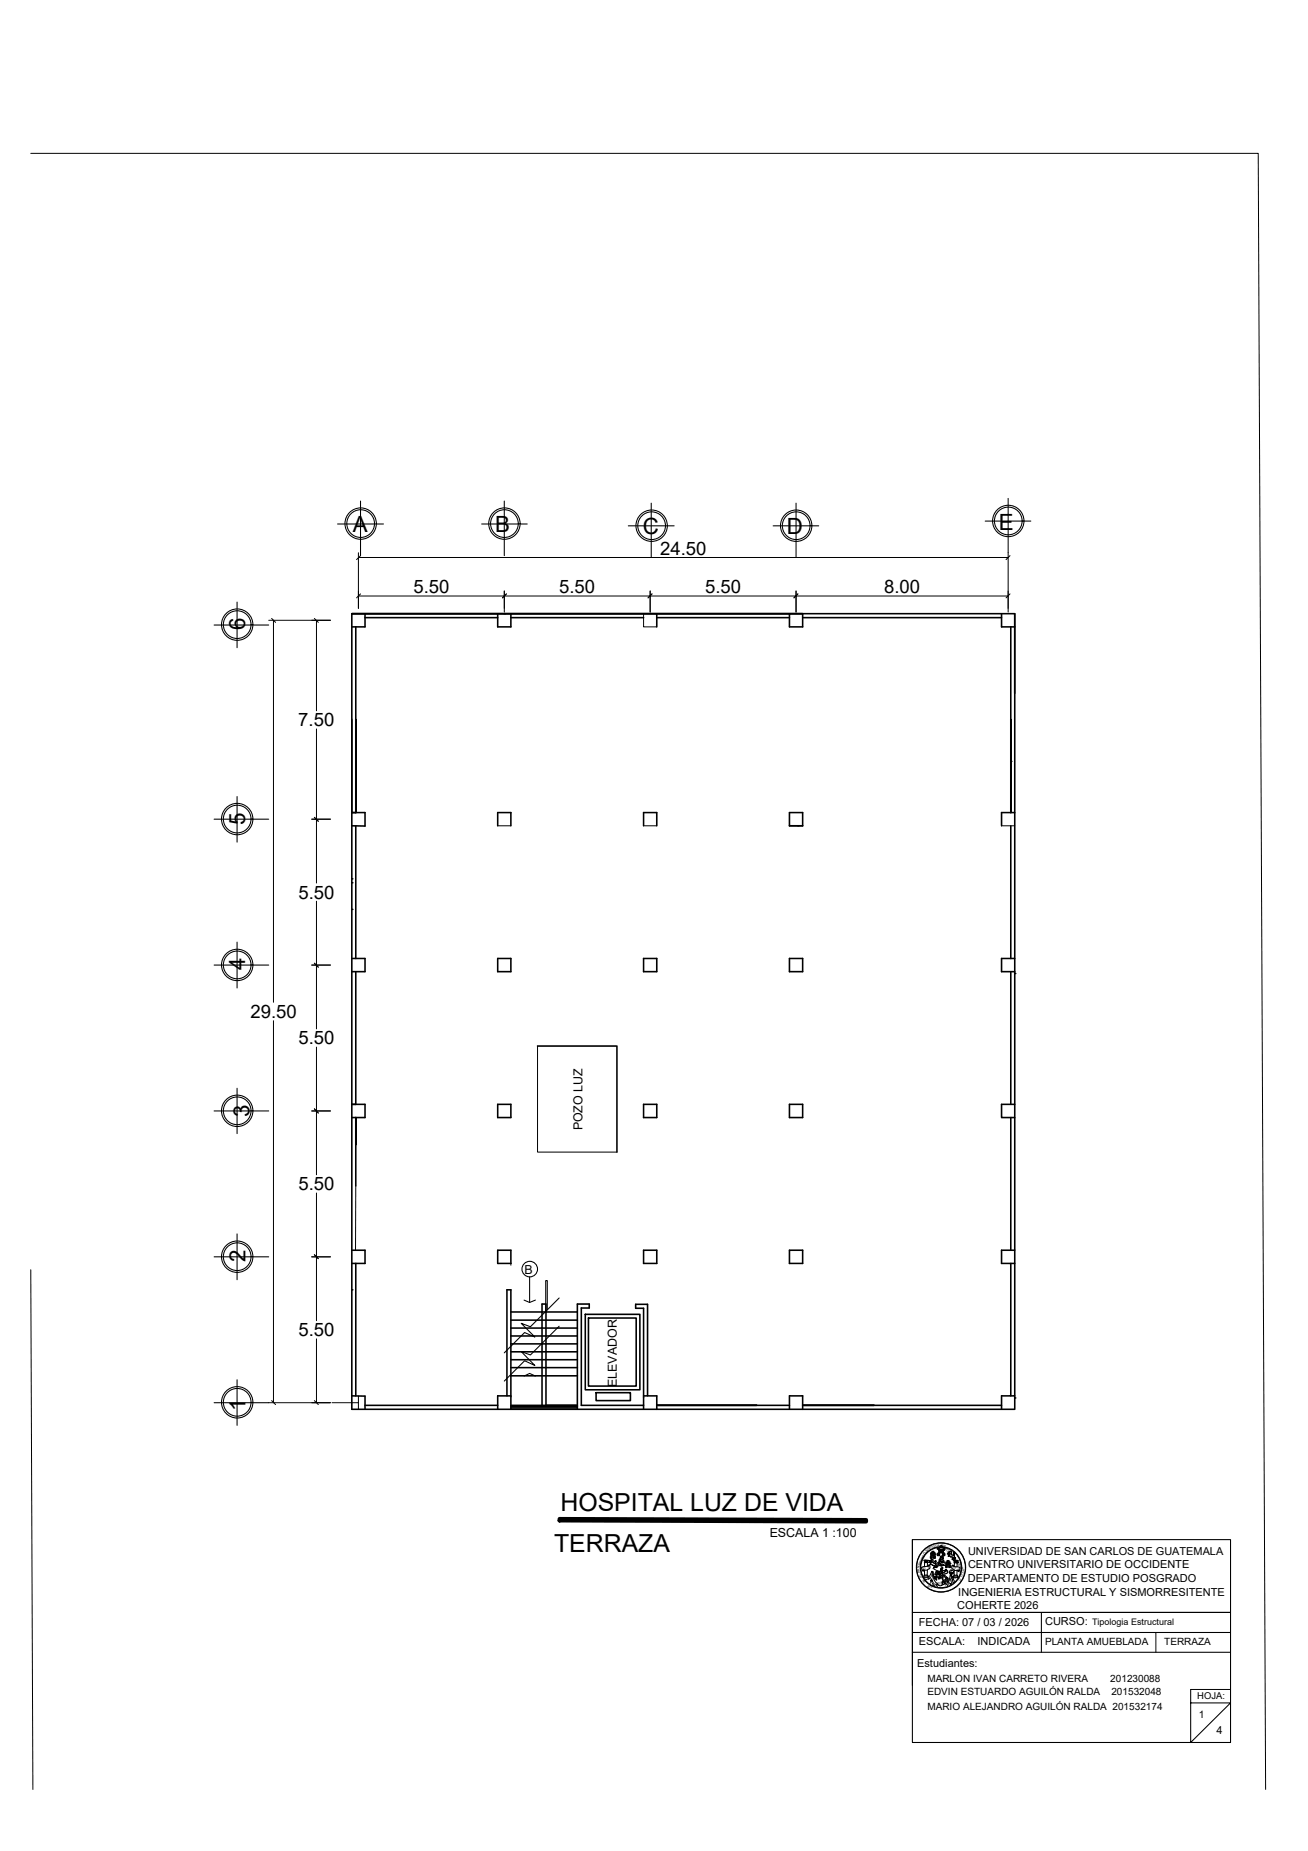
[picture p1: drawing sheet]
<svg xmlns="http://www.w3.org/2000/svg" width="210mm" height="297mm" viewBox="0 0 210 297" stroke-linecap="round" stroke-linejoin="round" font-family="sans-serif">
<defs><g id="words">
<g font-size="4">
<text x="89.9" y="242.5">HOSPITAL LUZ DE VIDA</text>
<text x="88.9" y="249">TERRAZA</text>
</g>
<g font-size="3.6">
<text x="56.6" y="85.4">A</text>
<text x="79.4" y="85.4">B</text>
<text x="103.2" y="85.7">C</text>
<text x="126.3" y="85.7">D</text>
<text x="160.3" y="85">E</text>
<text x="39.4" y="101.1" transform="rotate(-90 39.4 101.1)">6</text>
<text x="39.4" y="132.3" transform="rotate(-90 39.4 132.3)">5</text>
<text x="39.4" y="155.7" transform="rotate(-90 39.4 155.7)">4</text>
<text x="40" y="179.3" transform="rotate(-90 40 179.3)">3</text>
<text x="39.4" y="202.5" transform="rotate(-90 39.4 202.5)">2</text>
<text x="39.4" y="226.4" transform="rotate(-90 39.4 226.4)">1</text>
</g>
<g font-size="3">
<text x="105.9" y="89">24.50</text>
<text x="66.4" y="95.2">5.50</text>
<text x="89.7" y="95.2">5.50</text>
<text x="113.1" y="95.2">5.50</text>
<text x="141.9" y="95.2">8.00</text>
<text x="47.9" y="116.6">7.50</text>
<text x="47.9" y="144.2">5.50</text>
<text x="40.2" y="163.4">29.50</text>
<text x="47.9" y="167.6">5.50</text>
<text x="47.9" y="191">5.50</text>
<text x="47.9" y="214.4">5.50</text>
</g>
<g font-size="2">
<text x="93.5" y="181.4" transform="rotate(-90 93.5 181.4)">POZO LUZ</text>
<text x="84.1" y="204.4">B</text>
<text x="99" y="222.6" transform="rotate(-90 99 222.6)">ELEVADOR</text>
<text x="123.5" y="246.6">ESCALA 1 :100</text>
</g>
<g font-size="1.8">
<text x="155.3" y="249.6">UNIVERSIDAD DE SAN CARLOS DE GUATEMALA</text>
<text x="155.3" y="251.6">CENTRO UNIVERSITARIO DE OCCIDENTE</text>
<text x="153.8" y="256.2">INGENIERIA ESTRUCTURAL Y SISMORRESITENTE</text>
<text x="155.3" y="253.9">DEPARTAMENTO DE ESTUDIO POSGRADO</text>
<text x="147.4" y="260.9">FECHA: 07 / 03 / 2026</text>
<text x="153.6" y="258.2">COHERTE 2026</text>
<text x="167.7" y="260.8">CURSO:</text>
<text x="147.2" y="267.4">Estudiantes:</text>
<text x="147.4" y="264">ESCALA:</text>
<text x="156.9" y="264">INDICADA</text>
<text x="195.2" y="278.3">4</text>
</g>
<g font-size="1.6">
<text x="186.8" y="263.9">TERRAZA</text>
<text x="148.8" y="270">MARLON IVAN CARRETO RIVERA</text>
<text x="167.7" y="264">PLANTA AMUEBLADA</text>
<text x="178.2" y="270">201230088</text>
<text x="148.8" y="274.3">MARIO ALEJANDRO AGUILÓN RALDA 201532174</text>
<text x="148.8" y="272">EDVIN ESTUARDO AGUILÓN RALDA</text>
<text x="178.4" y="272">201532048</text>
<text x="192.4" y="275.7">1</text>
</g>
<text font-size="1.5" x="192.1" y="272.6">HOJA:</text>
<text font-size="1.4" x="175.2" y="260.7">Tipologia Estructural</text>
<g font-size=".6">
<text x="147.6" y="251.5" transform="rotate(-64 147.6 251.5)">ORBISCO</text>
<text x="148.7" y="249" transform="rotate(-34 148.7 249)">NSP</text>
<text x="149.5" y="248.4" transform="rotate(-13 149.5 248.4)">IGUA</text>
<text x="151.4" y="248" transform="rotate(53 151.4 248)">AROLINAACADEMIA</text>
<text x="147.7" y="252.4" transform="rotate(-101 147.7 252.4)">ARS</text>
<text x="147.9" y="253.2" transform="rotate(-69 147.9 253.2)">ET</text>
<text x="148.4" y="254" transform="rotate(-67 148.4 254)">ÆC</text>
<text x="149.3" y="254.5" transform="rotate(-143 149.3 254.5)">R</text>
<text x="154" y="253.3" transform="rotate(126 154 253.3)">C</text>
<text x="154.4" y="252.3" transform="rotate(103 154.4 252.3)">C</text>
<text x="154.4" y="252.5" transform="rotate(160 154.4 252.5)">OATEMALENSISINTE</text>
</g>
<g font-size=".5">
<text x="148.5" y="251.4" transform="rotate(170 148.5 251.4)">ULP</text>
<text x="149" y="251.7" transform="rotate(-8 149 251.7)">S</text>
<text x="151.2" y="248.1" transform="rotate(6 151.2 248.1)">C</text>
<text x="152.7" y="251.6" transform="rotate(25 152.7 251.6)">UL</text>
<text x="153.1" y="251.9" transform="rotate(8 153.1 251.9)">T</text>
<text x="153.7" y="251.9" transform="rotate(58 153.7 251.9)">AR</text>
</g>
</g></defs>
<!-- layer: 0 -->
<g fill="none" stroke="#000" stroke-width=".25">
<path d="M56.5 98.5h106.3v127.7h-34M56.5 98.5h72.3v2.1h-2.1v-2.1M56.5 98.5v127.7h72.3M58.6 98.5v2.1h-2.1M58.6 99.1h21.3M79.9 98.5v2.1h2.1v-2.1M80.9 98.5h.1M82 99.1h21.3M105.4 99.1h21.3M105.4 98.5v2.1M128.8 99.1h31.9M160.7 98.5v2.1h2.1"/>
<path d="M162.8 98.5v12.8M57.1 100.6v29.8v-14.9M162.2 100.6v29.8v-14.9M56.5 130.4h2.1v2.2l-2.1-.1M57.1 132.5v21.3M79.9 132.5v-2.1h2.1v2.1M103.3 132.5v-2.1h2.1v2.1M126.7 130.4h2.1v2.1h-2.1zM128 132.5h.1M162.2 122.2h.1M162.2 132.5v21.3M162.8 130.4h-2.1v2.1"/>
<path d="M56.5 141h.1M56.5 141.7h.1M56.5 145.9h.1M56.5 153.8h2.1v2.1h-2.1M57.1 155.9v21.3M79.9 153.8h2.1v2.1h-2.1zM103.3 153.8h2.1v2.1h-2.1zM126.7 153.8h2.1v2.1h-2.1zM162.2 155.9v21.3M162.8 156.2h.1M162.8 153.8h-2.1v2.1h2.1M56.5 177.2h2.1v2.1h-2.1"/>
<path d="M79.9 177.2h2.1v2.1h-2.1zM86.3 167.9h12.7v17M103.3 177.2h2.1v2.1h-2.1zM126.7 177.2h2.1v2.1h-2.1zM162.2 179.3v21.3M162.8 177.2h-2.1v2.1h2.1M57.1 183.7v-4.4v11M56.5 207h.1M56.5 200.6h2.1v2.1h-2.1M57.1 202.7v21.3M79.9 200.6h2.1v2.1h-2.1zM82 210.5h10.7"/>
<path d="M82 211.9h10.7M82 213.1h10.7M82 214.4h10.7M82 215.7h10.7M82 216.9h10.7M82 218.2h10.7M82 219.5h10.7M93.9 210.9h8.8v12.1h-8.8zM94.4 211.5h7.7v10.9h-7.7zM103.3 200.6h2.1v2.1h-2.1zM126.7 200.6h2.1v2.1h-2.1zM162.2 202.7v21.3"/>
<path d="M162.8 200.6h-2.1v2.1h2.1M56.5 224h2.1v2.2M58.6 225.5h21.3M81.4 224v-17h.6v19.2M82 224h-2.1v2.2M82 225.5h10.7M82 225.9h10.7M82 225.7h10.7M82 220.8h10.7M87 225.5v-16.2h.6v16.2M95.7 223.5h5.5v1.3h-5.5zM103.3 225.5h-10v-15.6h1.3v-.6h-1.9v16.9"/>
<path d="M103.3 224h2.1v2.2M103.9 224v-14.7h-1.9v.6h1.3v16.3M121.4 225.5h-16h21.3M126.7 226.2v-2.2h2.1v2.2M140.3 225.5h-11.5h31.9M162.8 224.3h.1M162.8 224h-2.1v2.2"/>
</g>
<!-- layer: PDF_GRADAS Y ELEVADOR -->
<g fill="none" stroke="#000" stroke-width=".17">
<path d="M84.1 208.6l.9 .4 .9-.4M85 204.9v4.1M87.8 210.2v-4.7h-.2v5M89.7 212.8l-4.6 4.6-1.5-.5 2.2 2.2-1.6-.7-3.3 3.2M89.7 208.3l-4.6 4.6-1.5-.5 2.2 2.2-1.6-.8-3.3 3.3M84.1 220.8l.9-.4 .9 .4"/>
<circle cx="57.9" cy="84" r="2.22"/>
<circle cx="57.9" cy="84" r="2.52"/>
<circle cx="80.9" cy="84" r="2.22"/>
<circle cx="80.9" cy="84" r="2.52"/>
<circle cx="104.6" cy="84.4" r="2.22"/>
<circle cx="104.6" cy="84.4" r="2.52"/>
<circle cx="127.8" cy="84.4" r="2.22"/>
<circle cx="127.8" cy="84.4" r="2.52"/>
<circle cx="161.8" cy="83.6" r="2.22"/>
<circle cx="161.8" cy="83.6" r="2.52"/>
<circle cx="38.1" cy="100.2" r="2.22"/>
<circle cx="38.1" cy="100.2" r="2.52"/>
<circle cx="38.1" cy="131.4" r="2.22"/>
<circle cx="38.1" cy="131.4" r="2.52"/>
<circle cx="38.1" cy="154.8" r="2.22"/>
<circle cx="38.1" cy="154.8" r="2.52"/>
<circle cx="38.1" cy="178.3" r="2.22"/>
<circle cx="38.1" cy="178.3" r="2.52"/>
<circle cx="38.1" cy="201.7" r="2.22"/>
<circle cx="38.1" cy="201.7" r="2.52"/>
<circle cx="85" cy="203.7" r="1.25"/>
<circle cx="38.1" cy="225" r="2.22"/>
<circle cx="38.1" cy="225" r="2.52"/>
</g>
<!-- layer: 0 -->
<g fill="none" stroke="#000" stroke-width=".16">
<path d="M4.9 24.6h197l1.2 262.6M43.1 99.5h9.9M43.6 99.2l.6 .7M43.9 99.5v61.3M50.4 99.2l.7 .7M50.8 99.5v14.6M57.5 88.7v8.9M57.5 95.6h104.3M57.5 89.5h104.3M57.9 95.3l-.7 .6M57.9 89.2l-.7 .6M80.9 94.8v3.4"/>
<path d="M81.3 95.3l-.7 .6M103.3 98.5v2.1h2.1M104.3 94.8v3.4M104.6 95.3l-.6 .6M127.7 94.8v3.4M128 95.3l-.6 .6M161.8 88.7v9.5M162.1 95.3l-.7 .6M162.1 89.2l-.7 .6M50.8 117v24.7M50 131.5h3M50.4 131.2l.7 .6"/>
<path d="M79.9 132.5h2.1M103.3 132.5h2.1M160.7 132.5h2.1M50 154.9h3M50.4 154.6l.7 .6M50.8 144.6v20.5M43.9 163.8v61.3M50 178.3h3M50.4 177.9l.7 .7M50.8 168v20.5M86.3 167.9v17h12.7M50.8 191.4v20.5"/>
<path d="M57.1 190.3v10.3M4.9 203.8l.4 83.4M50 201.7h3M50.4 201.4l.7 .6M50.8 214.9v10.2M82 202.7v.3M43.1 225.1h9.9M43.6 224.8l.6 .6M50.4 224.8l.7 .6M53.3 225.1h4.2M57.5 224v2.2M185.5 262v3.1"/>
<path d="M191.1 271.1h6.4"/>
</g>
<!-- layer: PDF_COTAS -->
<g fill="none" stroke="#000" stroke-width=".17">
<path d="M161.8 80v8.7M38 96.6v7.3M54.2 84.1h7.3M57.9 80.4v8.8M77.3 84.1h7.3M80.9 80.4v8.8M100.8 84.4h7.4M104.5 80.7v8.8M124.1 84.4h7.3M127.7 80.7v8.8M158.1 83.6h7.3M34.4 100.3h8.7"/>
<path d="M34.4 131.5h8.7M38 127.8v7.3M34.4 154.9h8.7M38 151.2v7.4M34.4 178.3h8.7M38 174.6v7.3M38 198v7.4M34.4 201.7h8.7M34.4 225.1h8.7M38 221.4v7.3M146.4 247.1v23.4"/>
</g>
<!-- layer: PDF_TEXTO -->
<path d="M89.8 243.7l49.2 .2v.3l-49.2-.2z" fill="none" stroke="#000" stroke-width=".59"/>
<!-- layer: PDF_0 -->
<path d="M146.4 247.1h51.1v32.5h-51.1zM146.4 258.8h51.1h-47.9M167.1 258.8v6.3M146.4 262h51.1M146.4 265.1h51.1M191.1 271.1v8.5l6.4-6.3h-6.4" fill="none" stroke="#000" stroke-width=".17"/>
<!-- layer: PDF_0.2 -->
<g fill="none" stroke="#000" stroke-width=".16">
<path d="M148.2 251.9v.2M148.2 252.9h.8v.2h-.8zM148.3 250.7h.1M148.3 250.6l.6 .1M148.4 251.9v.8l.4 .1v-.9M148.4 250.7h.5M148.4 252.7v.2M148.4 250.4h-.2l.2 .1h.4l.2-.1h-.2M148.4 250.8h.1M148.4 250.6h.1M148.4 250.6h.4M148.4 250.4h.2"/>
<path d="M148.6 250.4h-.1M148.7 250.4h.1M148.8 250.5h.1M148.8 252.7v.2M148.8 251.3v-.5h-.4v.6M148.8 250.6h.1M148.8 250.8h.1M148.9 250.7h.1M149 251.2v.1M149.1 251.3l-.1-.1 .1-.1 .1 .2a.4 .4 0 0 1-.4 .6l-.3 .1a.25 .25 0 0 0-.4 .1h.1l-.1-.1 .1 .1M149.2 250.5l.1-.1zM149.2 251.2l-.3 .1-.7 .1a.32 .32 0 0 0-.3 .2 .32 .32 0 0 0 .1 .4l.1 .1"/>
<path d="M149.3 249.9h.3v.1h-.3M149.3 249.8v.3h.3v-.3M149.3 253.1l-.3 .4M149.3 250.3l.2-.1 .3 .1a.34 .34 0 0 0 .1 .6l.3 .1-.2-.4a.13 .13 0 0 1 .1-.1 .13 .13 0 0 1 .2 .1 .13 .13 0 0 1-.1 .1l-.1-.2v.3a.5 .5 0 0 1-.3 .8l.2-.4-.8-.1 .3-.6h-.1l.1-.1h-.2zM149.4 250.7l-.1-.1h-.2l.2 .2M149.4 253.3l-.1 .4 .2-.3M149.4 249.1l.1 .1 .6-.1v.3h-.8zM149.4 249.4h.7M149.4 249.6h.6M149.4 250.8l-.1 .1M149.4 249.6v-.2l-.1 .3M149.4 249.7v.2"/>
<path d="M149.4 250v.1M149.5 250.6l-.1 .1M149.5 253.7l-.2 .4M149.5 250.7l-.1 .1M149.5 250.3h.1M149.5 252.6l.1 .4M149.6 249.4h.1M149.6 250.2v.1M149.6 249.1l-.1-.2h.4l-.1 .2M149.6 249.6v.1h-.3M149.6 249.8l.1-.2 .2 .2M149.6 252.2h.1v.2"/>
<path d="M149.6 252.3l.1 1M149.6 254.1l.4 .4M149.6 252.3v-.1h-.1l-.5 1.1-.6 .2M149.7 250.5h.1M149.7 250.6v.1M149.7 250.7v.1M149.7 253.6v.3l.2 .2M149.7 252.2l.1 .6M149.7 249.4v.2M149.7 251.7l.7 .4M149.8 252.6v.1a1.96 1.96 0 0 0 .8 1.7M149.8 249.8v.3h.3v-.3"/>
<path d="M149.8 249.7h.3M149.8 249.9h.3M149.8 250h.3M149.9 249.4h.1M149.9 249.6v.1M149.9 249.9v.1M150 249.7v.2M150 250v.1M150.1 249.4h.1M150.1 249.4v.4M150.1 252.4h.1M150.2 252.7l.6-.1-.4 .1h-.3"/>
<path d="M150.2 254.3l.2 .3M150.2 251.2l.2 .1v.3h-.3l.2-.2-.1-.1M150.3 252.4l-.2 .3M150.3 252.6v.4h.1M150.3 252.2l.4 .4M150.3 252.9a.29 .29 0 0 0-.3 .1 .29 .29 0 0 0 0 .4l.1-.2M150.4 252.5l-.1 .2h-.3l.2-.5h.2l.5 .5M150.4 253h-.4l.2 .5h.1l-.1-.3h.3l.1-.1M150.4 254.3a.66 .66 0 0 0 .9 0M150.4 252.2l.1-.1zM150.5 248.4l-.1 .2 .2-.1M150.5 248.6h.1"/>
<path d="M150.5 249.3l.2 .1v.2l-.2-.2zM150.5 248.3l.2 .2M150.6 248.6h-.2M150.6 250.7a.3 .3 0 0 0-.2 .3 .3 .3 0 0 0 .3 .3l.2-.4M150.6 253.1l.1 .1M150.6 248.7l.8 .2M150.6 248.8h.8M150.6 248.8h.1M150.7 252.2l-.1-.1-.1 .1h.2M150.7 248.8l.7 .1M150.7 249h.7M150.7 249.1h.7"/>
<path d="M150.7 249.2h.7M150.7 248.8v.2M150.7 253v.1M150.7 249.2v.1a.17 .17 0 0 0-.3 0 .17 .17 0 0 0 0 .2 .2 .2 0 0 0 .3 .2 .2 .2 0 0 0 0-.3l.2-.2M150.7 249.2h.1M150.7 248.6a.36 .36 0 0 1 .4-.3 .36 .36 0 0 1 .3 .3M150.7 248.8v.1M150.7 248.9v.3M150.8 250.9l-.2 .2M150.8 251.2l.2 .1M150.8 252.2l-.1 .1 .2 .1M150.8 250.2l-.1 .1-.1 .7 .2-.4"/>
<path d="M150.9 253.2l.4 .1M150.9 248.2l.1 .1a3.2 3.2 0 0 0-2.9 4.6 3.2 3.2 0 0 0 5.4 .7 3.2 3.2 0 0 0-1.7-5.2l-.7-.1M150.9 252.2v.3M150.9 248.1v.1M150.9 250.4l.4-.1a.13 .13 0 0 1 .2 .1 .13 .13 0 0 1-.2 .1l-.4 .1M150.9 250.2l.1 .1M150.9 249.9v.2M150.9 252.1l-.1 .1h.2M150.9 252l.1 .2M150.9 251.8v.2h.2M150.9 250h.1M151 252.5h-.2l.1 .1h.1"/>
<path d="M151 248l-.1 .1M151 248h.1M151.1 249.7l-.1 .2 .2 .1M151.1 248l.1 .1M151.1 251.9h-.2v-.2l.3 .1v.2M151.1 252.3l.1-.1a.17 .17 0 0 1 .1 .3 .17 .17 0 0 1-.3 0l.2-.1zM151.1 249.9l.1 .2M151.1 250.7l-.2-.1-.1-.4v.4l.3 .5M151.2 248.2l-.1 .1M151.2 249.2l.1 .2a.19 .19 0 0 0 .1 .2 .19 .19 0 0 0 .2-.1 .17 .17 0 0 0 0-.2 .17 .17 0 0 0-.2 0l-.1-.1M151.2 251.6v.1M151.2 252.8h.2a.2 .2 0 0 1 0 .2 .2 .2 0 0 1-.2 .1h-.3v-.1a.15 .15 0 0 0 .1-.2 .15 .15 0 0 0-.1-.1 .36 .36 0 0 0-.2 .6l-.1 .1h.3v-.3"/>
<path d="M151.2 250l-.1 .3M151.2 248.1v.1M151.2 251.7v.1M151.2 251.7h.1l-.1-.1a.15 .15 0 0 0-.2 0 .15 .15 0 0 0 .1 .2l.1 .1M151.2 252.2a.14 .14 0 0 0 0-.1 .14 .14 0 0 0-.2 0l.1 .2M151.2 249.7h.1v.1M151.3 252.3l.3 .1M151.3 251.1v.1v-.1M151.3 250.6v.1M151.3 250.7h-.2l.1 .4-.2 .2M151.3 253v.1l-.4-.1M151.3 253.3l-.1 .8 .3-.5"/>
<path d="M151.3 250.6l.1 .1M151.3 253.2v.2l.2 .3 .1 .5v-.2M151.3 249.8l-.4-.1v.2h.1M151.3 249.4h.2l-.1 .2zM151.3 250.1l.1-.1-.1-.2-.1 .2 .1 .3M151.4 252.8h.3l.1 .2a.66 .66 0 0 1 .3 .8v.1l-.2-.1 .1-.5-.2-.1-.2 .3 .1 .1-.1 .4M151.4 249.2h.1M151.4 249v.1M151.4 249.1v.1M151.4 251v.2M151.4 250.8l-.1-.1v.1M151.4 250.5l.3 .5a.26 .26 0 0 1-.4 .3 .18 .18 0 0 1-.2 0 .18 .18 0 0 1-.2-.1v-.2"/>
<path d="M151.4 252.8l.3 .4M151.4 248.9v.1M151.5 252.1l.3-.3a.14 .14 0 0 1 .1 .1 .14 .14 0 0 1-.1 .2l-.2 .1M151.5 252.8l.3 .4M151.5 248.8h.1M151.5 248.6h.1M151.5 248.6h-.9v.1M151.5 248.6v.2M151.5 252.3l.6-.2-.1 .4h-.2M151.5 252.6l-.3-.1 .1 .2-.3 .2M151.5 248.3l-.1 .2M151.6 248.4l.1 .2h-.1l-.1-.1"/>
<path d="M151.6 252l-.4 .1M151.6 254h.1M151.7 253.7l-.1 .2M151.8 251.3v.3h.2v-.3M151.8 251.3h.2v.2h-.2M151.8 250.6l.1 .1 .6-.1v.3l-.7-.1zM151.8 250.9h.7M151.8 250.9l-.1 .3M151.8 253.2l-.1 .3M151.8 251.1h.6M151.8 251.2v.1M151.8 251.5v.1"/>
<path d="M151.9 252l.1 .1M151.9 252.5l-.4 .1M151.9 250.9v.2M152 253.3v.2M152 253.1l.1 .1M152 253.7v.2M152 251.1v.1h-.2M152 250.8v.1M152 251.2l.2-.1 .1 .1M152 254.2l-.3 .2M152 250.6v-.2h.3v.2M152 253.7l.1 .2"/>
<path d="M152.1 253.3l-.1 .2M152.1 249.1h.2zM152.2 253.8v.1M152.2 254.3l-.2 .2M152.2 250.9l-.1 .2M152.3 251.3v.3h.2v-.3M152.3 251.2h.2v.1M152.3 251.3h.2M152.3 251.5h.2M152.3 249a.21 .21 0 0 1 .4 0 .21 .21 0 0 1-.1 .3l.1 .2 .4 .2-.1-.4 .1-.2h.1v.3h-.1v-.3l-.1 .3a.5 .5 0 0 1 .1 .7l-.1 .1-.2 .1v-.1l.1-.1-.1-.1 .1-.1h-.3a.18 .18 0 0 0-.2-.2 .18 .18 0 0 0-.2 .1l-.1-.1 .2-.1 .1-.4zM152.3 250.8v.1M152.3 251.1v.1"/>
<path d="M152.3 251.3v.2M152.3 249.4v-.1l-.3 .1h.3M152.3 253.9l-.1 .2M152.4 252.4v.1h.5M152.4 249.3v.1M152.4 249.5l-.1 .1M152.4 249h.1M152.4 254.1h.1M152.5 249.4h-.2M152.5 250.9h.1M152.5 251.5v.1M152.5 250.9l.1 .3"/>
<path d="M152.5 252.4h.2M152.6 253.4l-.2 .2M152.6 248.9l-.1 .1M152.6 252.5v.2M152.6 252.7l.1 .1 .1 .5M152.6 249.4h.1M152.6 249.3v.1M152.6 252.2l-.1 .1M152.6 252h.3l.1 .2v.2l-.2 .1M152.6 249.1v.1M152.6 253.6v.2M152.7 253.1l-.2-.4-.3 1.1-.8 .5-.3 .1"/>
<path d="M152.7 254.2l-.1-.1-.1 .2M152.7 253.1l.2-.1 .4 .8M152.7 253.3l.4 .7M152.8 253.8v.2M152.8 252.4h.1M152.8 252.3h.2M152.8 252l-.3-.1-.2 .5 .4-.1M152.8 251.2l.6 .2a.47 .47 0 0 1 .6 .2l-.1 .6M152.9 251.3h.1a.17 .17 0 0 0-.2-.1 .17 .17 0 0 0-.1 .2 .79 .79 0 0 0 1.1 .6l.1 .1-.1 .1-.1-.1 .1-.1-.1 .1M152.9 252.4l.1 .1-.3 .1v.1M153 252.9h.7v.3h-.7zM153 251.3h.1"/>
<path d="M153.1 250.7h.1M153.1 250.7l.5 .1M153.1 250.7h.6M153.1 251.4v-.6h.5v.6M153.1 251.9v.9h.5v-.8M153.1 250.6h.1M153.1 250.8h.1M153.1 250.6h.5M153.2 252.8v.1M153.2 250.4l-.2 .1 .1 .1h.5l.2-.1-.2-.1M153.2 249.9l.2 .1-.1 .2h-.2v-.2M153.4 250.4h-.2"/>
<path d="M153.4 250.4h.1M153.5 250.4h.1M153.6 250.8h.1M153.6 252.8v.1M153.6 250.7h.1M153.6 250.6h.1M153.6 250.4l-.1 .1M153.7 250.7h.1M153.7 252v.1"/>
<circle cx="151" cy="251.5" r="4"/>
</g>
<g fill="none" stroke="#000" stroke-width=".17">
<path d="M150.5 248.3v.1M150.9 252.6v.1M150.9 248.2a3.3 3.3 0 0 0-2.8 5 3.3 3.3 0 0 0 5.7 .1 3.3 3.3 0 0 0-2.6-5.1M151.5 248.3l.1 .1M153.9 252l-.1 .1"/>
<circle cx="151" cy="251.5" r="3.9"/>
</g>
<use href="#words"/>
</svg>
